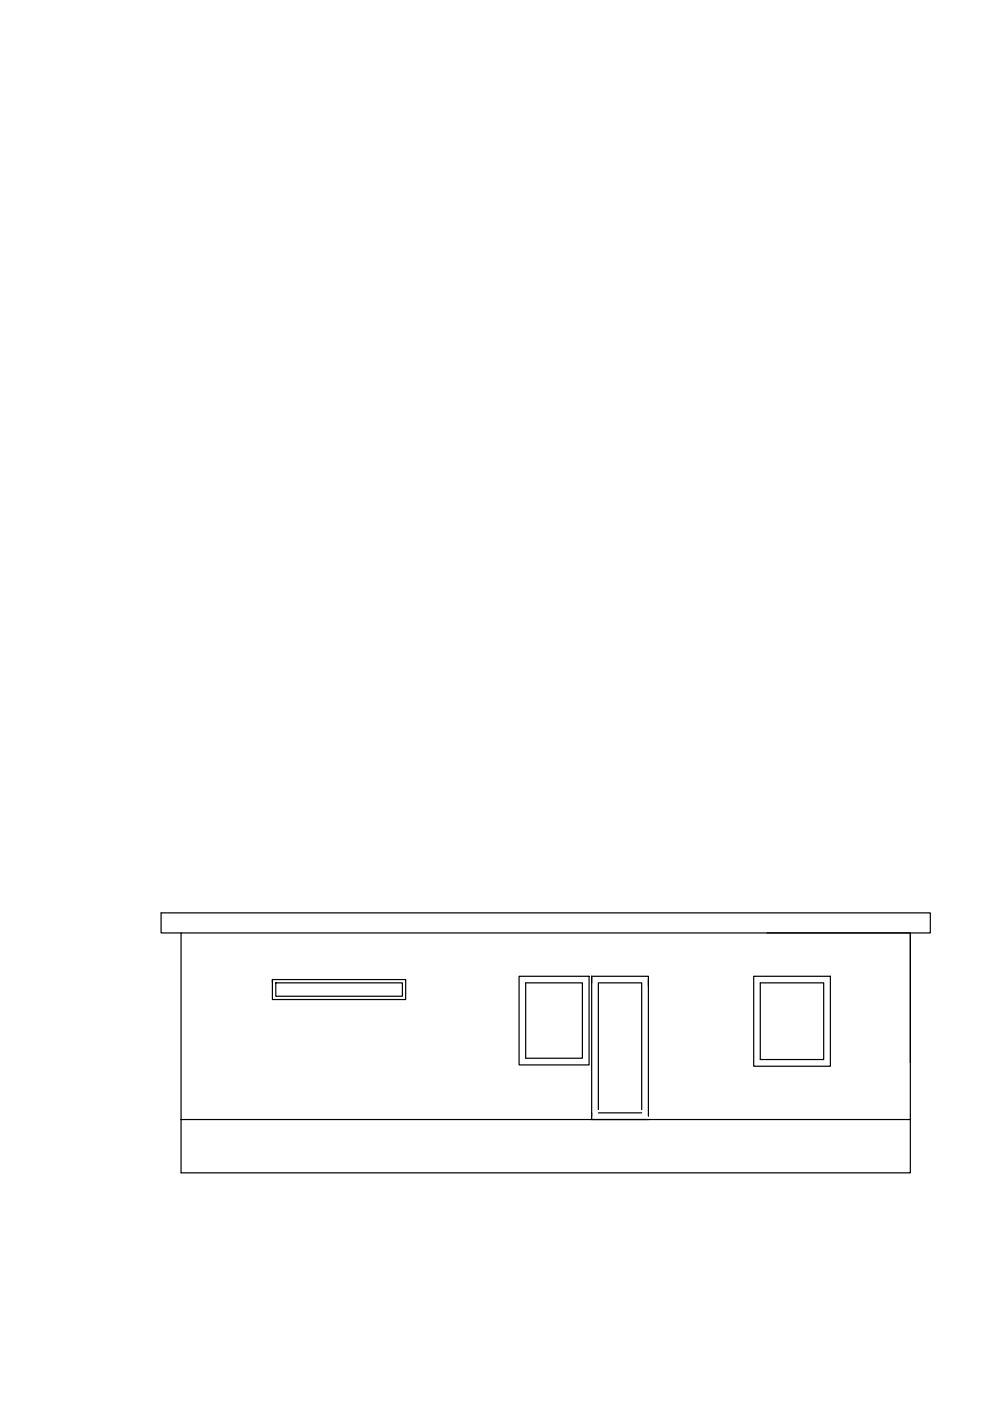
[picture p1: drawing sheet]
<svg xmlns="http://www.w3.org/2000/svg" width="210mm" height="297mm" viewBox="0 0 210 297" stroke-linecap="round" stroke-linejoin="round" font-family="sans-serif">
<!-- layer: 0 -->
<g fill="none" stroke="#000" stroke-width=".25">
<path d="M38.4 197.8h-4.2v-4.3h163v4.3h-34.6M193 197.8v27.5M57.8 207.7h28.2v4.2h-28.2zM57.8 207.7v.7M58.5 208.4h26.8v2.8h-26.8zM110.1 207h14.8v18.8h-14.8zM111.5 208.4h12v16h-12zM137.5 207.7v1.4M159.8 207h16.3v19.1h-16.3zM161.2 208.4h13.4v16.2h-13.4zM38.4 237.4v-39.6h154.6v39.6h-154.6v11.3h154.6v-11.3M126.9 235.2v-26.8h9.2v26.8"/>
<path d="M126.9 235.9h9.2M137.5 236.7v-29.7h-12.1v30.4h12.1"/>
</g>
</svg>
